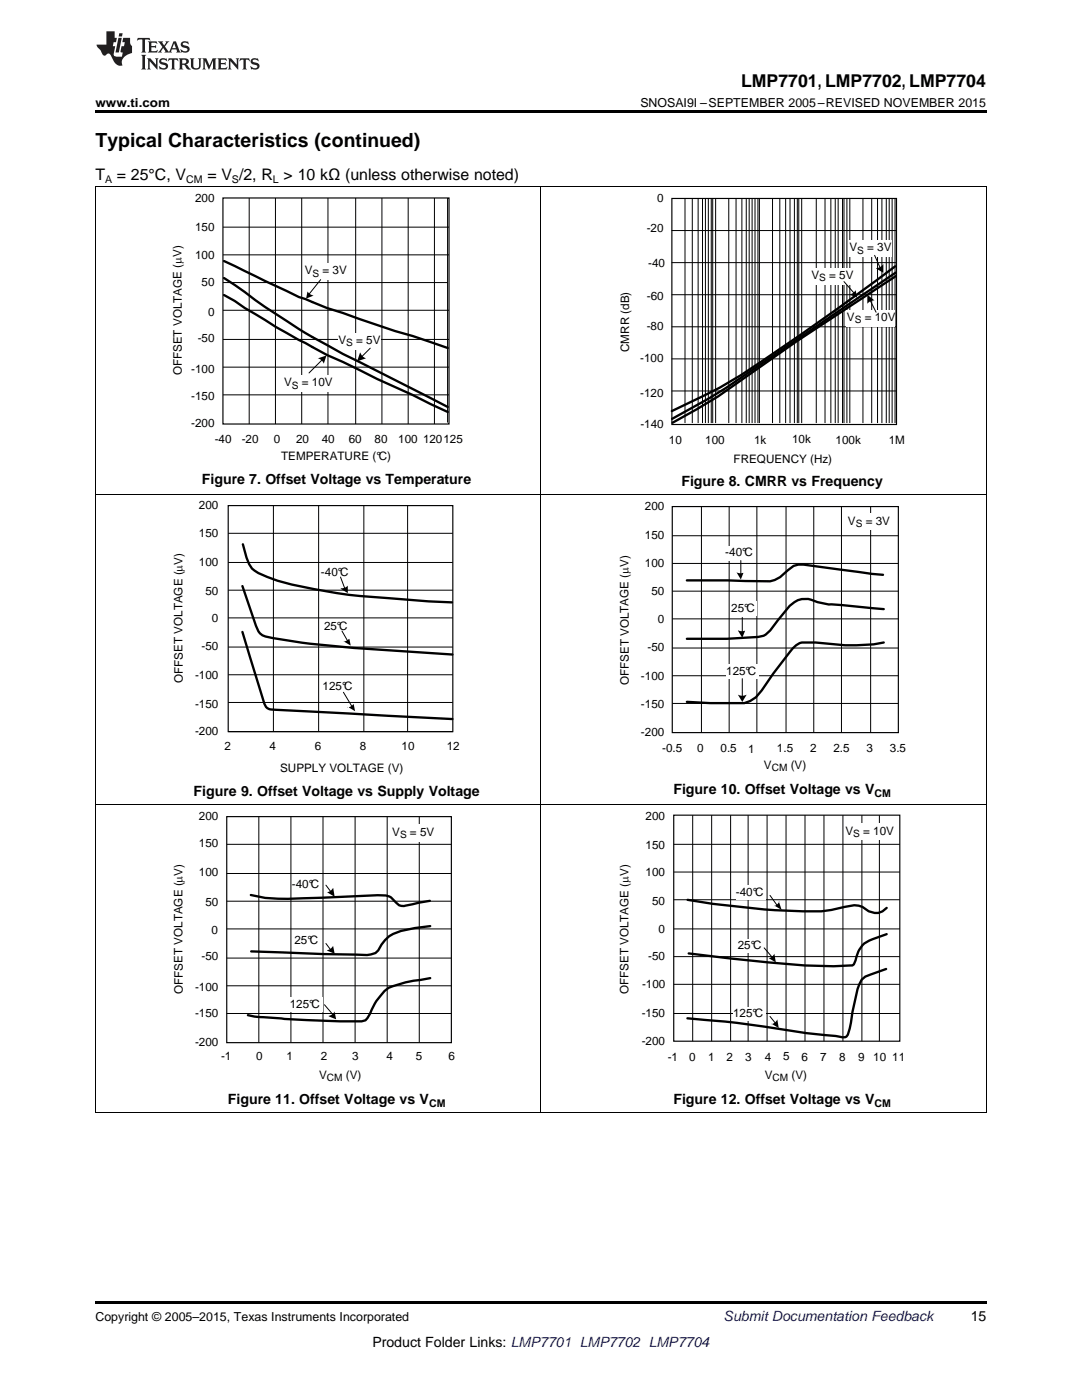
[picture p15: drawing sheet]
<svg xmlns="http://www.w3.org/2000/svg" width="216mm" height="279mm" viewBox="0 0 216 279" stroke-linecap="round" stroke-linejoin="round" font-family="sans-serif">
<defs><g id="words">
<text font-size="3.9" x="19" y="29.3">Typical Characteristics (continued)</text>
<text font-size="3.5" x="147.9" y="17.3">LMP7701, LMP7702, LMP7704</text>
<g font-size="3.2">
<text x="19" y="36">T</text>
<text x="23.3" y="36">= 25°C, V</text>
<text x="41.4" y="36">= V /2, R &gt; 10 kΩ (unless otherwise noted)</text>
</g>
<g font-size="2.8">
<text x="40.3" y="96.6">Figure 7. Offset Voltage vs Temperature</text>
<text x="136" y="97">Figure 8. CMRR vs Frequency</text>
<text x="38.6" y="158.9">Figure 9. Offset Voltage vs Supply Voltage</text>
<text x="134.4" y="158.5">Figure 10. Offset Voltage vs V</text>
<text x="45.5" y="220.3">Figure 11. Offset Voltage vs V</text>
<text x="134.4" y="220.3">Figure 12. Offset Voltage vs V</text>
<text x="193.7" y="263.6">15</text>
<text x="74.3" y="268.9">Product Folder Links: LMP7701 LMP7702 LMP7704</text>
</g>
<text font-size="2.8" fill="#0000c8" x="144.4" y="263.6">Submit Documentation Feedback</text>
<g font-size="2.5">
<text x="19" y="21.4">www.ti.com</text>
<text x="127.8" y="21.4">SNOSAI9I –SEPTEMBER 2005–REVISED NOVEMBER 2015</text>
<text x="19" y="263.6">Copyright © 2005–2015, Texas Instruments Incorporated</text>
</g>
<g font-size="2.3">
<text x="38.9" y="40.3">200</text>
<text x="131.2" y="40.4">0</text>
<text x="38.9" y="46.2">150</text>
<text x="129" y="46.3">-20</text>
<text x="38.9" y="51.8">100</text>
<text x="129.4" y="53.3">-40</text>
<text x="169.5" y="50.2">V</text>
<text x="173" y="50.2">= 3V</text>
<text x="40.2" y="57.1">50</text>
<text x="60.8" y="54.8">V</text>
<text x="64.3" y="54.8">= 3V</text>
<text x="129.1" y="59.8">-60</text>
<text x="161.9" y="55.7">V</text>
<text x="165.5" y="55.7">= 5V</text>
<text x="41.5" y="63">0</text>
<text x="129" y="65.9">-80</text>
<text x="169" y="64.1">V</text>
<text x="172.5" y="64.1">= 10V</text>
<text x="39.5" y="68.3">-50</text>
<text x="67.5" y="68.7">V</text>
<text x="71.1" y="68.7">= 5V</text>
<text x="125.5" y="70.2" transform="rotate(-90 125.5 70.2)">CMRR (dB)</text>
<text x="36.3" y="74.9" transform="rotate(-90 36.3 74.9)">OFFSET VOLTAGE (PV)</text>
<text x="38.2" y="74.4">-100</text>
<text x="56.7" y="77.1">V</text>
<text x="60.2" y="77.1">= 10V</text>
<text x="127.7" y="72.3">-100</text>
<text x="38.2" y="79.9">-150</text>
<text x="127.7" y="79.3">-120</text>
<text x="38.2" y="85.2">-200</text>
<text x="42.9" y="88.4">-40</text>
<text x="48.2" y="88.4">-20</text>
<text x="54.6" y="88.4">0</text>
<text x="59.1" y="88.4">20</text>
<text x="64.2" y="88.4">40</text>
<text x="69.6" y="88.4">60</text>
<text x="74.7" y="88.4">80</text>
<text x="79.5" y="88.4">100 120125</text>
<text x="127.8" y="85.3">-140</text>
<text x="133.5" y="88.6">10</text>
<text x="140.7" y="88.6">100</text>
<text x="150.5" y="88.6">1k</text>
<text x="158.1" y="88.5">10k</text>
<text x="166.7" y="88.5">100k</text>
<text x="177.4" y="88.6">1M</text>
<text x="56.1" y="91.9">TEMPERATURE (°C)</text>
<text x="146.4" y="92.3">FREQUENCY (Hz)</text>
<text x="39.7" y="101.7">200</text>
<text x="128.7" y="101.8">200</text>
<text x="39.7" y="107.2">150</text>
<text x="128.7" y="107.5">150</text>
<text x="169.2" y="104.8">V</text>
<text x="172.7" y="104.8">= 3V</text>
<text x="39.7" y="113">100</text>
<text x="128.7" y="113.1">100</text>
<text x="144.7" y="111.1">-40°C</text>
<text x="41" y="118.8">50</text>
<text x="64" y="114.9">-40°C</text>
<text x="130" y="118.7">50</text>
<text x="42.3" y="124.1">0</text>
<text x="64.7" y="125.8">25°C</text>
<text x="131.3" y="124.4">0</text>
<text x="145.9" y="122.2">25°C</text>
<text x="40.2" y="129.6">-50</text>
<text x="129.2" y="130">-50</text>
<text x="36.5" y="136.3" transform="rotate(-90 36.5 136.3)">OFFSET VOLTAGE (PV)</text>
<text x="38.9" y="135.5">-100</text>
<text x="64.4" y="137.8">125°C</text>
<text x="125.5" y="136.8" transform="rotate(-90 125.5 136.8)">OFFSET VOLTAGE (PV)</text>
<text x="127.9" y="135.6">-100</text>
<text x="144.9" y="134.7">125°C</text>
<text x="38.9" y="141.3">-150</text>
<text x="127.9" y="141.2">-150</text>
<text x="38.9" y="146.6">-200</text>
<text x="44.8" y="149.8">2</text>
<text x="53.8" y="149.8">4</text>
<text x="62.8" y="149.8">6</text>
<text x="71.8" y="149.8">8</text>
<text x="80.1" y="149.8">10</text>
<text x="89.1" y="149.8">12</text>
<text x="127.9" y="146.9">-200</text>
<text x="55.9" y="154.2">SUPPLY VOLTAGE (V)</text>
<text x="132.1" y="150">-0.5</text>
<text x="139.1" y="150">0</text>
<text x="143.8" y="150">0.5</text>
<text x="149.3" y="150.2">1</text>
<text x="152.4" y="153.5">V</text>
<text x="155" y="150">1.5</text>
<text x="157.8" y="153.5">(V)</text>
<text x="161.6" y="150">2</text>
<text x="166.3" y="150">2.5</text>
<text x="172.9" y="150">3</text>
<text x="177.6" y="150">3.5</text>
<text x="39.7" y="163.7">200</text>
<text x="78.3" y="166.7">V</text>
<text x="81.8" y="166.7">= 5V</text>
<text x="128.8" y="163.7">200</text>
<text x="168.7" y="166.6">V</text>
<text x="172.2" y="166.6">= 10V</text>
<text x="39.7" y="169.1">150</text>
<text x="128.8" y="169.4">150</text>
<text x="39.7" y="174.9">100</text>
<text x="58.2" y="177.3">-40°C</text>
<text x="128.8" y="174.8">100</text>
<text x="146.8" y="178.8">-40°C</text>
<text x="41" y="180.8">50</text>
<text x="130.1" y="180.6">50</text>
<text x="40.2" y="191.6">-50</text>
<text x="42.2" y="186.3">0</text>
<text x="58.8" y="188.5">25°C</text>
<text x="129.3" y="191.6">-50</text>
<text x="131.4" y="186.2">0</text>
<text x="147.2" y="189.4">25°C</text>
<text x="38.9" y="197.8">-100</text>
<text x="128.1" y="197.3">-100</text>
<text x="36.5" y="198.4" transform="rotate(-90 36.5 198.4)">OFFSET VOLTAGE (PV)</text>
<text x="38.9" y="202.9">-150</text>
<text x="57.8" y="201.1">125°C</text>
<text x="125.4" y="198.4" transform="rotate(-90 125.4 198.4)">OFFSET VOLTAGE (PV)</text>
<text x="128" y="202.9">-150</text>
<text x="146.3" y="203.1">125°C</text>
<text x="38.9" y="208.7">-200</text>
<text x="128" y="208.5">-200</text>
<text x="44.1" y="211.5">-1</text>
<text x="51.1" y="211.5">0</text>
<text x="57.2" y="211.5">1</text>
<text x="63.7" y="215.3">V</text>
<text x="64" y="211.5">2</text>
<text x="69" y="215.3">(V)</text>
<text x="70.3" y="211.5">3</text>
<text x="77.1" y="211.5">4</text>
<text x="83" y="211.5">5</text>
<text x="89.5" y="211.5">6</text>
<text x="133.2" y="211.7">-1</text>
<text x="137.5" y="211.7">0</text>
<text x="141.3" y="211.7">1</text>
<text x="145" y="211.7">2</text>
<text x="148.7" y="211.7">3</text>
<text x="152.6" y="215.3">V</text>
<text x="152.6" y="211.7">4</text>
<text x="156.3" y="211.6">5</text>
<text x="157.9" y="215.3">(V)</text>
<text x="159.9" y="211.7">6</text>
<text x="163.7" y="211.7">7</text>
<text x="167.5" y="211.7">8</text>
<text x="171.2" y="211.7">9</text>
<text x="174.3" y="211.7">10 11</text>
</g>
<g font-size="2.1">
<text x="21" y="36.6">A</text>
<text x="37.1" y="36.6">CM</text>
<text x="46.3" y="36.6">S</text>
<text x="54.5" y="36.6">L</text>
<text x="174.5" y="159">CM</text>
<text x="85.6" y="220.9">CM</text>
<text x="174.5" y="220.9">CM</text>
</g>
<g font-size="2">
<text x="171" y="50.6">S</text>
<text x="62.4" y="55.2">S</text>
<text x="163.5" y="56.1">S</text>
<text x="170.6" y="64.5">S</text>
<text x="69.1" y="69.1">S</text>
<text x="58.3" y="77.5">S</text>
<text x="170.8" y="105.2">S</text>
<text x="154" y="153.9">CM</text>
<text x="79.8" y="167.2">S</text>
<text x="170.2" y="167">S</text>
<text x="65.2" y="215.7">CM</text>
<text x="154.1" y="215.7">CM</text>
</g>
</g></defs>
<path d="M19 259.7h177.8v.5h-177.8z" fill="#000"/>
<g fill="none" stroke="#000" stroke-width=".2">
<path d="M19.1 160.6v61.5M45.2 179.9h44.9M45.2 174.3h44.9M45.2 168.5h44.9M51.6 163v45.1M58 163v45.1M64.5 163v45.1M70.9 163v45.1M77.3 163v45.1M83.7 163v45.1M107.9 160.6v61.5M196.8 160.6v61.5"/>
<path d="M45.2 196.7h44.9M45.2 191.2h44.9M45.2 185.4h44.9M45.2 202.3h44.9M19 222.1h177.8"/>
</g>
<path d="M50 178.6a33.9 33.9 0 0 0 10.4 .7l15-.6a3.4 3.4 0 0 1 3.7 1.5 1.67 1.67 0 0 0 1.8 .5l4.9-.9M85.8 184.8l-3 .4-2.8 .6a6.3 6.3 0 0 0-4.5 3.9l-.6 .5-1.7 .4-23.1-.7M85.8 195.2a35.4 35.4 0 0 0-8.2 1.9 11.2 11.2 0 0 0-3.8 5.2l-.9 1.3-.7 .2a220.6 220.6 0 0 1-21.4-.9l-1.3-.3" fill="none" stroke="#000" stroke-width=".47"/>
<path d="M45.2 163h44.9v45.1h-44.9z" fill="none" stroke="#000" stroke-width=".23"/>
<g fill="#fff">
<path d="M78.1 164.4h8.5v3.5h-8.5z" fill-rule="evenodd"/>
<path d="M58.3 175.2h5.9v2.9h-5.9z" fill-rule="evenodd"/>
<path d="M58.6 186.3h5.3v2.9h-5.3z" fill-rule="evenodd"/>
<path d="M57.8 199.1h6.7v2.9h-6.7z" fill-rule="evenodd"/>
</g>
<g fill="none" stroke="#000" stroke-width=".2">
<path d="M65 176.7l.9 1.1M134.4 179.6h45.1M134.4 174h45.1M134.4 168.5h45.1M138.2 162.7v45.1M142 162.7v45.1M145.8 162.7v45.1M149.3 162.7v45.1M153.1 162.7v45.1M156.8 162.7v45.1M160.6 162.7v45.1M164.4 162.7v45.1"/>
<path d="M168.2 162.7v45.1M172 162.7v45.1M175.5 162.7v45.1M65 188.3l.9 1.2M134.4 196.4h45.1M134.4 190.9h45.1M134.4 185.4h45.1M64.7 200.5l1.8 2.1M134.4 202.3h45.1"/>
</g>
<g fill="#000">
<path d="M65.2 178.1a1.68 1.68 0 0 0 1.3-.9l.3 1.8z" fill-rule="evenodd"/>
<path d="M65.2 189.6a1.68 1.68 0 0 0 1.3-.8l.3 1.5z" fill-rule="evenodd"/>
<path d="M65.6 202.7a1.68 1.68 0 0 0 1.2-.9l.3 1.6z" fill-rule="evenodd"/>
</g>
<path d="M137.2 179.6a145.9 145.9 0 0 0 26.7 2.3l2-.3 2.6-.6a4.3 4.3 0 0 1 4.8 .9 2.78 2.78 0 0 0 3.6-.7M176.8 193.4l-4.1 1.5-.7 .6-.5 .9a57.5 57.5 0 0 0-2 8.9l-.3 1.2-.5 .5-7.8-.8a217.6 217.6 0 0 0-23.7-3M176.9 186.4a10.9 10.9 0 0 0-4.8 2.2 6.1 6.1 0 0 0-1.4 3.1l-.3 .8-.3 .2a82.8 82.8 0 0 1-16.7-.6l-16-1.8" fill="none" stroke="#000" stroke-width=".47"/>
<path d="M134.4 162.7h45.1v45.1h-45.1z" fill="none" stroke="#000" stroke-width=".23"/>
<g fill="#fff">
<path d="M146.9 176.7h5.9v2.9h-5.9z" fill-rule="evenodd"/>
<path d="M146.4 201.1h6.4v2.6h-6.4z" fill-rule="evenodd"/>
<path d="M147.2 187.4h5.3v2.6h-5.3z" fill-rule="evenodd"/>
</g>
<path d="M153.6 178.7l1.5 2M152.5 189.2l1.7 2M153.6 202.8l1.2 1.5" fill="none" stroke="#000" stroke-width=".2"/>
<g fill="#000">
<path d="M153.4 191.2l-.1 .1a1.68 1.68 0 0 0 1.2-1l.3 1.8z" fill-rule="evenodd"/>
<path d="M154.5 180.7l-.1 .2a1.68 1.68 0 0 0 1.1-1h-.1l.6 1.7z" fill-rule="evenodd"/>
<path d="M153.9 204.3v.1a1.65 1.65 0 0 0 1.2-1l.3 1.8z" fill-rule="evenodd"/>
</g>
<path d="M168.8 164.4h9.6v3.2h-9.6z" fill-rule="evenodd" fill="#fff"/>
<g fill="none" stroke="#000" stroke-width=".2">
<path d="M19.1 98.7v61.9M107.9 98.7v61.9M196.8 98.7v61.9M45.5 117.8h44.9M45.5 112.3h44.9M45.5 106.4h44.9M54.6 100.9v45.1M63.6 100.9v45.1M72.6 100.9v45.1M81.3 100.9v45.1M45.5 134.7h44.9M45.5 129.1h44.9"/>
<path d="M45.5 123.3h44.9M45.5 140.2h44.9M45.5 146h44.9M19 160.6h177.8"/>
</g>
<path d="M48.4 117l2.7 7.9a2.66 2.66 0 0 0 1.9 2.1 152.8 152.8 0 0 0 24.6 2.8l12.7 .8M48.5 108.6l.7 2.7a4.1 4.1 0 0 0 2.3 3.1 37.5 37.5 0 0 0 11.2 3.2 94.3 94.3 0 0 0 14.9 1.8l7.9 .6 4.7 .2M48.4 126.1l4.4 14.3a1.75 1.75 0 0 0 2.1 1.2l35.4 1.9" fill="none" stroke="#000" stroke-width=".47"/>
<path d="M45.5 100.9h44.9v45.1h-44.9z" fill="none" stroke="#000" stroke-width=".23"/>
<g fill="#fff">
<path d="M64.2 112.8h5.8v2.9h-5.8z" fill-rule="evenodd"/>
<path d="M64.7 123.6h5.3v2.9h-5.3z" fill-rule="evenodd"/>
<path d="M64.5 135.5h6.4v2.9h-6.4z" fill-rule="evenodd"/>
</g>
<g fill="none" stroke="#000" stroke-width=".2">
<path d="M67.9 115.2l.9 2.3M134.1 118h45.2M134.1 112.4h45.2M134.1 106.9h45.2M140 101.1v45.1M145.5 101.1v45.1M151 101.1v45.1M156.8 101.1v45.1M162.4 101.1v45.1M167.9 101.1v45.1M173.7 101.1v45.1M68.2 125.9l1.2 2.1"/>
<path d="M68.5 138.2l1.8 2.9M134.1 134.9h45.2M134.1 129.3h45.2M134.1 123.5h45.2M134.1 140.4h45.2"/>
</g>
<g fill="#000">
<path d="M67.9 117.5l.2-.1a1.68 1.68 0 0 0 1.4-.6l-.1 1.6z" fill-rule="evenodd"/>
<path d="M68.5 128a1.68 1.68 0 0 0 1.3-.7l-.1 .1 .3 1.4z" fill-rule="evenodd"/>
<path d="M69.4 141.1l-.1 .1a1.68 1.68 0 0 0 1.3-.8l.3 1.5z" fill-rule="evenodd"/>
</g>
<path d="M176.2 114.7l-15.9-2h-1l-.9 .2-2.7 2.3-1.1 .6-.9 .2-16.6-.2M176.3 121.6l-8.2-.8a16.3 16.3 0 0 1-6.8-1.3 4.2 4.2 0 0 0-3.7 1.4l-3.9 4.9-1.3 1.1-1.1 .2-6.2 .4h-8M176.3 128.2a40.5 40.5 0 0 1-13.6 0h-2.7a4.2 4.2 0 0 0-2.4 1.9l-3.3 4.4-2.3 3.3-1.2 1.4-1.1 .7-1.2 .4h-6.8l-4.6-.2" fill="none" stroke="#000" stroke-width=".47"/>
<path d="M134.1 101.1h45.2v45.1h-45.2z" fill="none" stroke="#000" stroke-width=".23"/>
<g fill="#fff">
<path d="M169.1 102.6h8.4v3.2h-8.4z" fill-rule="evenodd"/>
<path d="M145.8 120h5.2v2.9h-5.2z" fill-rule="evenodd"/>
<path d="M144.9 132.5h6.4v2.9h-6.4z" fill-rule="evenodd"/>
<path d="M144.6 109h6.1v2.9h-6.1z" fill-rule="evenodd"/>
</g>
<g fill="none" stroke="#000" stroke-width=".2">
<path d="M19.1 37.3v61.4M107.9 37.3v61.4M136.7 39.6v44.8M138.1 39.6v44.8M139.3 39.6v44.8M140.2 39.6v44.8M140.8 39.6v44.8M141.3 39.6v44.8M141.9 39.6v44.8M142.2 39.6v44.8M142.8 39.6v44.8M145.4 39.6v44.8"/>
<path d="M146.9 39.6v44.8M148 39.6v44.8M148.9 39.6v44.8M149.5 39.6v44.8M150.1 39.6v44.8M150.7 39.6v44.8M151.2 39.6v44.8M151.5 39.6v44.8M154.1 39.6v44.8M155.6 39.6v44.8M156.8 39.6v44.8M157.6 39.6v44.8"/>
<path d="M158.5 39.6v44.8M159.1 39.6v44.8M159.4 39.6v44.8M160 39.6v44.8M162.9 39.6v44.8M164.6 39.6v44.8M165.8 39.6v44.8M166.7 39.6v44.8M167.2 39.6v44.8M168.1 39.6v44.8M168.4 39.6v44.8M169 39.6v44.8"/>
<path d="M169.6 39.6v44.8M172.2 39.6v44.8M173.9 39.6v44.8M175.1 39.6v44.8M176 39.6v44.8M176.8 39.6v44.8M177.4 39.6v44.8M178 39.6v44.8M178.6 39.6v44.8M196.8 37.3v61.4M134.1 46h44.8M134.1 52.4h44.8"/>
<path d="M134.1 58.8h44.8M134.1 65.2h44.8M134.1 71.6h44.8M134.1 78h44.8M19 98.7h177.8M147.8 111.9v2.6M148.1 123.2v2.9M148.1 135.4v3.5"/>
</g>
<g fill="#000">
<path d="M146.9 114.2h.1a1.69 1.69 0 0 0 1.5 0h-.1l-.6 1.4z" fill-rule="evenodd"/>
<path d="M147.2 125.8h.1a1.68 1.68 0 0 0 1.5 0l-.7 1.5z" fill-rule="evenodd"/>
<path d="M147.2 138.6l.2 .1a1.78 1.78 0 0 0 1.6-.1l-.9 1.5z" fill-rule="evenodd"/>
</g>
<path d="M134.1 39.6h44.8v45.1h-44.8z" fill="none" stroke="#000" stroke-width=".23"/>
<path d="M178.6 53.1a607.6 607.6 0 0 1-30.7 21.8l-4.3 2.5-9.5 4.6M178.7 54.4l-33.9 23-3.3 2.1-7.4 4.1M178.7 55.1l-19.7 13-15.7 11-9.1 5.3" fill="none" stroke="#000" stroke-width=".47"/>
<g fill="#fff">
<path d="M162 53.6h8.4v3.2h-8.4z" fill-rule="evenodd"/>
<path d="M169.6 48h8.4v3.2h-8.4z" fill-rule="evenodd"/>
<path d="M169 62h9.6v3.2h-9.6z" fill-rule="evenodd"/>
</g>
<g fill="none" stroke="#000" stroke-width=".2">
<path d="M49.7 39.5v45.1M55 39.5v45.1M60.2 39.5v45.1M65.4 39.5v45.1M71 39.5v45.1M76.2 39.5v45.1M81.4 39.5v45.1M86.7 39.5v45.1M89.3 39.5v44.8M44.5 50.9h45.1M44.5 45.3h45.1M44.5 56.4h44.8"/>
<path d="M168.4 56.2l2 2.3M173.6 60l1.2 2.3M174.5 51l1.2 2.6M44.5 73.3h45.1M44.5 61.9h45.1M44.5 67.7h45.1M44.5 78.8h45.1"/>
</g>
<g fill="#000">
<path d="M169.6 58.7a1.69 1.69 0 0 0 1.2-.9l.2 1.6z" fill-rule="evenodd"/>
<path d="M173.1 58.8l1.3 1.2a1.68 1.68 0 0 0-1.3 .6z" fill-rule="evenodd"/>
<path d="M174.9 53.5a1.79 1.79 0 0 0 1.4-.8v1.8z" fill-rule="evenodd"/>
</g>
<path d="M44.7 52.1l14.9 7.2 1.3 .4 4.4 1.8 24 8M44.7 55.5l2.2 1.4a151.5 151.5 0 0 0 28.4 17.1l14 7.2M44.7 58.9l2.2 1.2a163.2 163.2 0 0 0 24.8 13.7l3.6 1.8 7 3.2 7 3.4" fill="none" stroke="#000" stroke-width=".47"/>
<path d="M44.5 39.5h45.1v45.1h-45.1z" fill="none" stroke="#000" stroke-width=".23"/>
<path d="M60.8 52.6h8.4v3.2h-8.4z" fill-rule="evenodd" fill="#fff"/>
<path d="M64 55.8l-2.3 2.9" fill="none" stroke="#000" stroke-width=".2"/>
<path d="M61.3 58.1a1.92 1.92 0 0 0 1.2 .9l-1.4 .6z" fill-rule="evenodd" fill="#000"/>
<g fill="#fff">
<path d="M67.5 66.6h8.4v3.2h-8.4z" fill-rule="evenodd"/>
<path d="M56.7 75h9.6v3.2h-9.6z" fill-rule="evenodd"/>
</g>
<path d="M19 37.2h177.8M64.3 71.8l-2.6 2.6M73.9 69.5l-1.8 1.7" fill="none" stroke="#000" stroke-width=".2"/>
<g fill="#000">
<path d="M63.4 71.5l1.7-.6-.5 1.8a1.4 1.4 0 0 0-1.2-1.2z" fill-rule="evenodd"/>
<path d="M71.8 70.4h.1a1.79 1.79 0 0 0 1.1 1.1l-1.7 .6z" fill-rule="evenodd"/>
</g>
<path d="M19 22h177.8v.5h-177.8z" fill="#000"/>
<g fill="#231f20">
<path d="M27.5 7.6l-.1 .5 .4-.2h.6v.1v2.1l-.2 .4h1l-.3-.4v-2.1l.1-.1h.5l.5 .2-.2-.5zM29.5 8.3l.2 .3v1.5l-.2 .4h1.8l.2-.6a1.04 1.04 0 0 1-1.3 .2v-.7h.6l.3 .2v-.6l-.3 .2h-.6v-.6l.8-.1 .4 .3-.2-.5zM31.5 8.3l.9 1.1-.9 1.1h.8l-.2-.2 .5-.7 .4 .7-.2 .2h1.5l-.1-.2 .1-.4h.9l.1 .4-.2 .2h1l-.3-.3-.7-1.9h-.5l-.9 2-.8-1 .9-1h-.8l.1 .3-.3 .5-.4-.6 .2-.2zM34.7 8.6l.4 1h-.7zM36.3 8.4a.63 .63 0 0 0-.2 .7 .63 .63 0 0 0 .6 .4l.6 .2 .1 .2a.75 .75 0 0 1-.7 .4 .75 .75 0 0 1-.6-.5l.1 .7 .1-.1a1.11 1.11 0 0 0 1.5-.6 1.13 1.13 0 0 0-1.2-.8l-.1-.4a1.04 1.04 0 0 1 1.2 .2l-.2-.5-.1 .1-.5-.2zM28.2 10.9l.2 .4v2.2l-.2 .4h1l-.3-.4v-2.2l.3-.4zM29.3 11.6l.3 .4v1.5l-.3 .4h.8l-.2-.4v-1.3l1.5 1.7v-1.9l.2-.4h-.7l.2 .4v.9l-1.1-1.3zM32 11.8a.62 .62 0 0 0-.2 .7 .62 .62 0 0 0 .6 .4l.6 .1 .1 .3a.76 .76 0 0 1-.7 .3 .76 .76 0 0 1-.6-.4l.1 .7 .1-.1a1.11 1.11 0 0 0 1.5-.6 1.13 1.13 0 0 0-1.2-.8l-.1-.4a1.04 1.04 0 0 1 1.2 .2l-.2-.6-.1 .1-.5-.1zM33.7 11.6l-.2 .6a.61 .61 0 0 1 .8-.3v1.6l-.2 .4h.9l-.2-.4v-1.6a.63 .63 0 0 1 .8 .3l-.2-.6zM35.6 11.6l.3 .4v1.5l-.3 .4h1l-.2-.2v-.8l.5 .2a.76 .76 0 0 0 1.2 .7l-1-1a.58 .58 0 0 0 .6-.5 .58 .58 0 0 0-.5-.6zM36.4 11.9h.1a.45 .45 0 0 1 .5 .1 .45 .45 0 0 1 .1 .5l-.7 .2zM37.9 11.6l.2 .2a2.17 2.17 0 0 0 .3 1.9 .99 .99 0 0 0 1.6-.6v-1.1l.2-.4h-.7l.2 .2a1.92 1.92 0 0 1-.2 1.8 .6 .6 0 0 1-.9-.5v-1.1l.2-.4zM40.4 11.6l.2 .4v1.5l-.2 .4h.7l-.2-.4v-1.4l.8 1.8 .8-1.8v1.4l-.2 .4h.9l-.2-.4v-1.5l.2-.4h-.8l-.6 1.5-.6-1.5zM43.4 11.6l.2 .4v1.5l-.2 .4h1.8l.2-.6a1.04 1.04 0 0 1-1.3 .1v-.6h.5l.4 .2v-.6l-.4 .2h-.5v-.7h.8l.3 .3-.1-.6zM45.5 11.6l.2 .4v1.5l-.2 .4h.7l-.2-.4v-1.3l1.5 1.7v-1.9l.2-.4h-.7l.2 .4v.9l-1.1-1.3zM47.9 11.6l-.1 .6a.61 .61 0 0 1 .8-.3v1.6l-.3 .4h1l-.3-.4 .1-1.6a.63 .63 0 0 1 .7 .3l-.1-.6zM50.2 11.8a.62 .62 0 0 0-.2 .7 .62 .62 0 0 0 .6 .4l.6 .1 .2 .3a.76 .76 0 0 1-.8 .3 .76 .76 0 0 1-.6-.4l.1 .7 .2-.1a1.11 1.11 0 0 0 1.5-.6 1.13 1.13 0 0 0-1.3-.8l-.1-.4a1.04 1.04 0 0 1 1.2 .2l-.1-.6-.2 .1-.5-.1z"/>
<path d="M21.2 6.3v2.6h-1.9l.1 .4 .7 .9a.91 .91 0 0 0 1 .8 .56 .56 0 0 1 .5-.3 .56 .56 0 0 1 .5 .3l.4 .8a1.53 1.53 0 0 0 1.9 1.2 1.54 1.54 0 0 1 1-2.1l.9-.3v-1.4a1.52 1.52 0 0 1-.3-1.6h-1.4l-.2 .8h.5l-.2 .8h-.4l-.2 1v.2l.4 .1-.2 .8a1.93 1.93 0 0 1-1.6-.3l.3-1.8h-.5l.2-.8h.4l.2-.8h-.4v-1.3zM23.6 7.6l-.6 2.9h.7l.6-2.9zM23.8 6.6l-.1 .7h.6l.2-.7z"/>
</g>
<use href="#words"/>
</svg>
